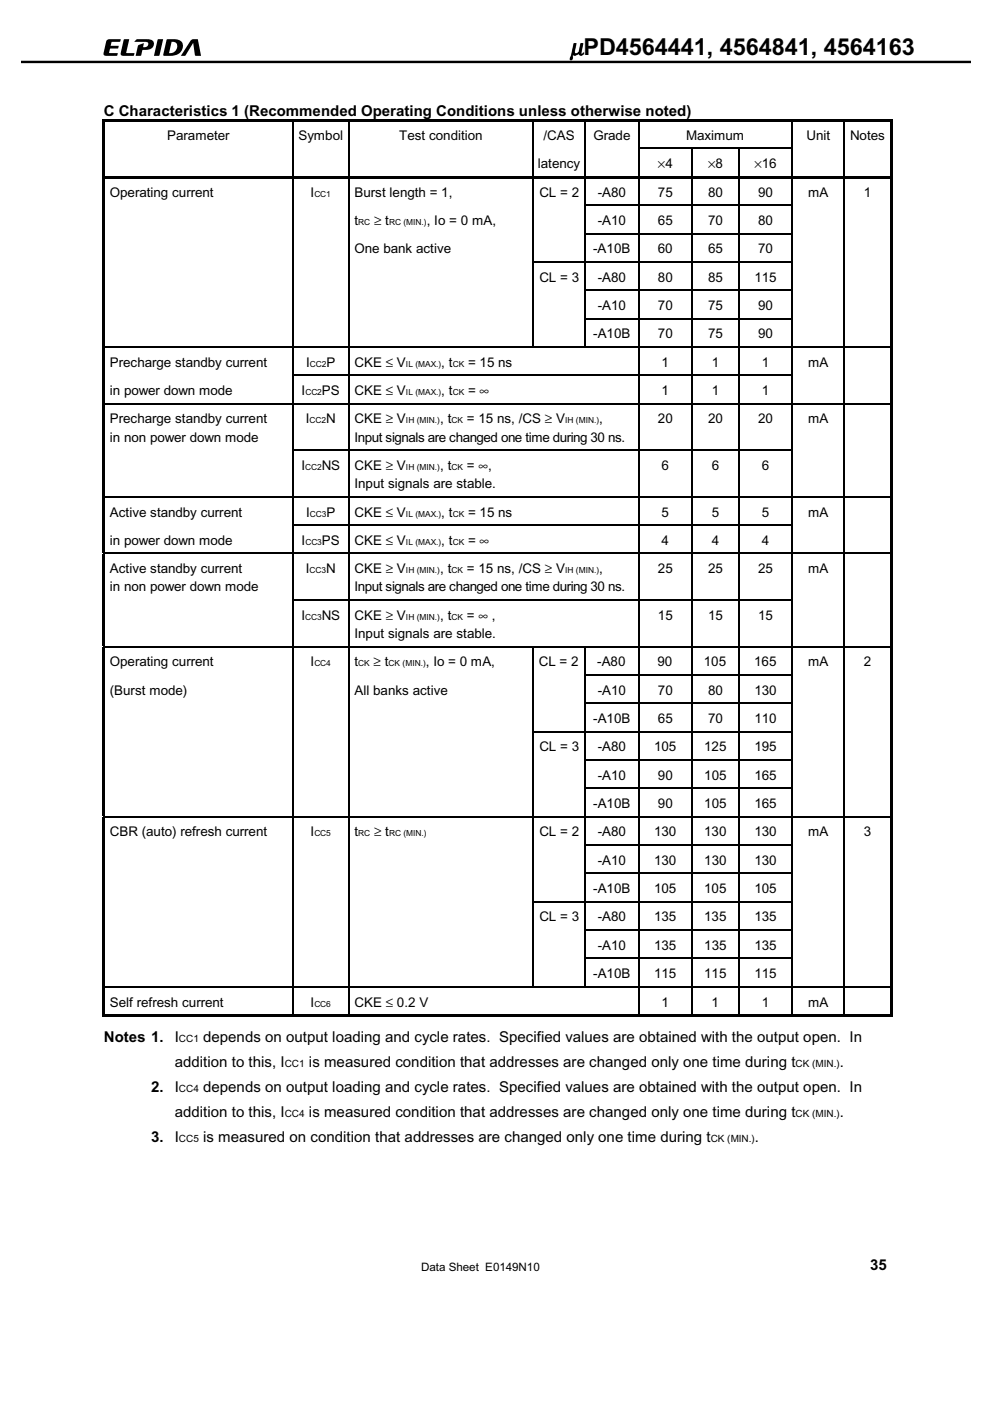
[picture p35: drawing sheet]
<svg xmlns="http://www.w3.org/2000/svg" width="210mm" height="297mm" viewBox="0 0 210 297" stroke-linecap="round" stroke-linejoin="round" font-family="sans-serif">
<defs><g id="words">
<text font-size="5.1" x="121" y="11.6">µPD4564441, 4564841, 4564163</text>
<g font-size="3.2">
<text x="22" y="24.6">C Characteristics 1 (Recommended Operating Conditions unless otherwise noted)</text>
<text x="22" y="220.9">Notes 1.</text>
<text x="37.1" y="220.9">I</text>
<text x="43.1" y="220.9">depends on output loading and cycle rates. Specified values are obtained with the output open. In</text>
<text x="37.1" y="226.3">addition to this, I</text>
<text x="65.5" y="226.3">is measured condition that addresses are changed only one time during t</text>
<text x="178.1" y="226.3">.</text>
<text x="32" y="231.5">2.</text>
<text x="37.1" y="231.5">I</text>
<text x="43.1" y="231.5">depends on output loading and cycle rates. Specified values are obtained with the output open. In</text>
<text x="37.1" y="236.9">addition to this, I</text>
<text x="65.5" y="236.9">is measured condition that addresses are changed only one time during t</text>
<text x="178.1" y="236.9">.</text>
<text x="32" y="242.1">3.</text>
<text x="37.1" y="242.1">I</text>
<text x="43.1" y="242.1">is measured on condition that addresses are changed only one time during t</text>
<text x="160.1" y="242.1">.</text>
<text x="184.5" y="269.4">35</text>
</g>
<g font-size="2.8">
<text x="35.4" y="29.8">Parameter</text>
<text x="63.3" y="29.8">Symbol</text>
<text x="84.6" y="29.8">Test condition</text>
<text x="115.2" y="29.8">/CAS</text>
<text x="125.8" y="29.8">Grade</text>
<text x="145.5" y="29.8">Maximum</text>
<text x="171" y="29.8">Unit</text>
<text x="180.2" y="29.8">Notes</text>
<text x="114.1" y="35.6">latency</text>
<text x="139.5" y="35.6">×4</text>
<text x="150.1" y="35.6">×8</text>
<text x="159.9" y="35.6">×16</text>
<text x="23.3" y="41.8">Operating current</text>
<text x="65.8" y="41.8">I</text>
<text x="75.2" y="41.8">Burst length = 1,</text>
<text x="114.4" y="41.8">CL = 2</text>
<text x="126.8" y="41.8">-A80</text>
<text x="139.5" y="41.8">75</text>
<text x="150.1" y="41.8">80</text>
<text x="160.8" y="41.8">90</text>
<text x="171.3" y="41.8">mA</text>
<text x="183.2" y="41.8">1</text>
<text x="75.2" y="47.7">t</text>
<text x="79.3" y="47.7">≥ t</text>
<text x="90.5" y="47.7">, Io = 0 mA,</text>
<text x="126.8" y="47.7">-A10</text>
<text x="139.5" y="47.7">65</text>
<text x="150.1" y="47.7">70</text>
<text x="160.8" y="47.7">80</text>
<text x="75.2" y="53.7">One bank active</text>
<text x="125.8" y="53.7">-A10B</text>
<text x="139.5" y="53.7">60</text>
<text x="150.1" y="53.7">65</text>
<text x="160.8" y="53.7">70</text>
<text x="114.4" y="59.7">CL = 3</text>
<text x="126.8" y="59.7">-A80</text>
<text x="139.5" y="59.7">80</text>
<text x="150.1" y="59.7">85</text>
<text x="159.9" y="59.7">115</text>
<text x="126.8" y="65.7">-A10</text>
<text x="139.5" y="65.7">70</text>
<text x="150.1" y="65.7">75</text>
<text x="160.8" y="65.7">90</text>
<text x="125.8" y="71.8">-A10B</text>
<text x="139.5" y="71.8">70</text>
<text x="150.1" y="71.8">75</text>
<text x="160.8" y="71.8">90</text>
<text x="23.3" y="77.8">Precharge standby current</text>
<text x="64.9" y="77.8">I</text>
<text x="69.2" y="77.8">P</text>
<text x="75.2" y="77.8">CKE ≤ V</text>
<text x="93.6" y="77.8">, t</text>
<text x="99.2" y="77.8">= 15 ns</text>
<text x="140.3" y="77.8">1</text>
<text x="150.9" y="77.8">1</text>
<text x="161.5" y="77.8">1</text>
<text x="171.3" y="77.8">mA</text>
<text x="23.3" y="83.8">in power down mode</text>
<text x="63.9" y="83.8">I</text>
<text x="68.3" y="83.8">PS</text>
<text x="75.2" y="83.8">CKE ≤ V</text>
<text x="93.6" y="83.8">, t</text>
<text x="99.2" y="83.8">= ∞</text>
<text x="140.3" y="83.8">1</text>
<text x="150.9" y="83.8">1</text>
<text x="161.5" y="83.8">1</text>
<text x="23.3" y="89.7">Precharge standby current</text>
<text x="64.8" y="89.7">I</text>
<text x="69.1" y="89.7">N</text>
<text x="75.2" y="89.7">CKE ≥ V</text>
<text x="93.3" y="89.7">, t</text>
<text x="99" y="89.7">= 15 ns, /CS ≥ V</text>
<text x="127.1" y="89.7">,</text>
<text x="139.5" y="89.7">20</text>
<text x="150.1" y="89.7">20</text>
<text x="160.8" y="89.7">20</text>
<text x="171.3" y="89.7">mA</text>
<text x="23.3" y="93.6">in non power down mode</text>
<text x="75.2" y="93.6">Input signals are changed one time during 30 ns.</text>
<text x="63.9" y="99.6">I</text>
<text x="68.2" y="99.6">NS</text>
<text x="75.2" y="99.6">CKE ≥ V</text>
<text x="93.3" y="99.6">, t</text>
<text x="99" y="99.6">= ∞,</text>
<text x="140.3" y="99.6">6</text>
<text x="150.9" y="99.6">6</text>
<text x="161.5" y="99.6">6</text>
<text x="75.2" y="103.5">Input signals are stable.</text>
<text x="23.3" y="109.5">Active standby current</text>
<text x="64.9" y="109.5">I</text>
<text x="69.2" y="109.5">P</text>
<text x="75.2" y="109.5">CKE ≤ V</text>
<text x="93.6" y="109.5">, t</text>
<text x="99.2" y="109.5">= 15 ns</text>
<text x="140.3" y="109.5">5</text>
<text x="150.9" y="109.5">5</text>
<text x="161.5" y="109.5">5</text>
<text x="171.3" y="109.5">mA</text>
<text x="23.3" y="115.5">in power down mode</text>
<text x="63.9" y="115.5">I</text>
<text x="68.3" y="115.5">PS</text>
<text x="75.2" y="115.5">CKE ≤ V</text>
<text x="93.6" y="115.5">, t</text>
<text x="99.2" y="115.5">= ∞</text>
<text x="140.3" y="115.5">4</text>
<text x="150.9" y="115.5">4</text>
<text x="161.5" y="115.5">4</text>
<text x="23.3" y="121.5">Active standby current</text>
<text x="23.3" y="125.4">in non power down mode</text>
<text x="64.8" y="121.5">I</text>
<text x="69.1" y="121.5">N</text>
<text x="75.2" y="121.5">CKE ≥ V</text>
<text x="75.2" y="125.4">Input signals are changed one time during 30 ns.</text>
<text x="93.3" y="121.5">, t</text>
<text x="99" y="121.5">= 15 ns, /CS ≥ V</text>
<text x="127.1" y="121.5">,</text>
<text x="139.5" y="121.5">25</text>
<text x="150.1" y="121.5">25</text>
<text x="160.8" y="121.5">25</text>
<text x="171.3" y="121.5">mA</text>
<text x="63.9" y="131.4">I</text>
<text x="68.2" y="131.4">NS</text>
<text x="75.2" y="131.4">CKE ≥ V</text>
<text x="93.3" y="131.4">, t</text>
<text x="99" y="131.4">= ∞ ,</text>
<text x="139.5" y="131.4">15</text>
<text x="150.1" y="131.4">15</text>
<text x="160.8" y="131.4">15</text>
<text x="75.2" y="135.3">Input signals are stable.</text>
<text x="23.3" y="141.3">Operating current</text>
<text x="65.8" y="141.3">I</text>
<text x="75.2" y="141.3">t</text>
<text x="79.2" y="141.3">≥ t</text>
<text x="90.3" y="141.3">, Io = 0 mA,</text>
<text x="114.3" y="141.3">CL = 2</text>
<text x="126.6" y="141.3">-A80</text>
<text x="139.4" y="141.3">90</text>
<text x="149.2" y="141.3">105</text>
<text x="159.9" y="141.3">165</text>
<text x="171.3" y="141.3">mA</text>
<text x="183.1" y="141.3">2</text>
<text x="23.3" y="147.3">(Burst mode)</text>
<text x="75.2" y="147.3">All banks active</text>
<text x="126.8" y="147.3">-A10</text>
<text x="139.5" y="147.3">70</text>
<text x="150.1" y="147.3">80</text>
<text x="160" y="147.3">130</text>
<text x="125.8" y="153.3">-A10B</text>
<text x="139.5" y="153.3">65</text>
<text x="150.1" y="153.3">70</text>
<text x="159.9" y="153.3">110</text>
<text x="114.4" y="159.3">CL = 3</text>
<text x="126.8" y="159.3">-A80</text>
<text x="138.7" y="159.3">105</text>
<text x="149.3" y="159.3">125</text>
<text x="159.9" y="159.3">195</text>
<text x="126.8" y="165.3">-A10</text>
<text x="139.5" y="165.3">90</text>
<text x="149.3" y="165.3">105</text>
<text x="159.9" y="165.3">165</text>
<text x="125.8" y="171.3">-A10B</text>
<text x="139.5" y="171.3">90</text>
<text x="149.3" y="171.3">105</text>
<text x="159.9" y="171.3">165</text>
<text x="23.3" y="177.3">CBR (auto) refresh current</text>
<text x="65.8" y="177.3">I</text>
<text x="75.2" y="177.3">t</text>
<text x="79.3" y="177.3">≥ t</text>
<text x="114.4" y="177.3">CL = 2</text>
<text x="126.8" y="177.3">-A80</text>
<text x="138.7" y="177.3">130</text>
<text x="149.3" y="177.3">130</text>
<text x="159.9" y="177.3">130</text>
<text x="171.3" y="177.3">mA</text>
<text x="183.1" y="177.3">3</text>
<text x="126.8" y="183.3">-A10</text>
<text x="138.7" y="183.3">130</text>
<text x="149.3" y="183.3">130</text>
<text x="159.9" y="183.3">130</text>
<text x="125.8" y="189.4">-A10B</text>
<text x="138.7" y="189.4">105</text>
<text x="149.3" y="189.4">105</text>
<text x="159.9" y="189.4">105</text>
<text x="114.4" y="195.4">CL = 3</text>
<text x="126.8" y="195.4">-A80</text>
<text x="138.7" y="195.4">135</text>
<text x="149.3" y="195.4">135</text>
<text x="159.9" y="195.4">135</text>
<text x="126.8" y="201.4">-A10</text>
<text x="138.7" y="201.4">135</text>
<text x="149.3" y="201.4">135</text>
<text x="159.9" y="201.4">135</text>
<text x="125.8" y="207.4">-A10B</text>
<text x="138.7" y="207.4">115</text>
<text x="149.3" y="207.4">115</text>
<text x="159.9" y="207.4">115</text>
<text x="23.3" y="213.4">Self refresh current</text>
<text x="65.8" y="213.4">I</text>
<text x="75.2" y="213.4">CKE ≤ 0.2 V</text>
<text x="140.3" y="213.4">1</text>
<text x="150.9" y="213.4">1</text>
<text x="161.5" y="213.4">1</text>
<text x="171.3" y="213.4">mA</text>
</g>
<text font-size="2.5" x="89.3" y="269.6">Data Sheet E0149N10</text>
<g font-size="2.1">
<text x="37.9" y="220.9">CC1</text>
<text x="60.4" y="226.3">CC1</text>
<text x="168.7" y="226.3">CK (MIN.)</text>
<text x="37.9" y="231.5">CC4</text>
<text x="60.4" y="236.9">CC4</text>
<text x="168.7" y="236.9">CK (MIN.)</text>
<text x="37.9" y="242.1">CC5</text>
<text x="150.7" y="242.1">CK (MIN.)</text>
</g>
<g font-size="1.8">
<text x="66.6" y="41.8">CC1</text>
<text x="76" y="47.7">RC</text>
<text x="82.5" y="47.7">RC (MIN.)</text>
<text x="65.7" y="77.8">CC2</text>
<text x="86.1" y="77.8">IL (MAX.)</text>
<text x="96" y="77.8">CK</text>
<text x="64.7" y="83.8">CC2</text>
<text x="86.1" y="83.8">IL (MAX.)</text>
<text x="96" y="83.8">CK</text>
<text x="65.6" y="89.7">CC2</text>
<text x="86.1" y="89.7">IH (MIN.)</text>
<text x="95.7" y="89.7">CK</text>
<text x="119.8" y="89.7">IH (MIN.)</text>
<text x="64.7" y="99.6">CC2</text>
<text x="86.1" y="99.6">IH (MIN.)</text>
<text x="95.7" y="99.6">CK</text>
<text x="65.7" y="109.5">CC3</text>
<text x="86.1" y="109.5">IL (MAX.)</text>
<text x="96" y="109.5">CK</text>
<text x="64.7" y="115.5">CC3</text>
<text x="86.1" y="115.5">IL (MAX.)</text>
<text x="96" y="115.5">CK</text>
<text x="65.6" y="121.5">CC3</text>
<text x="86.1" y="121.5">IH (MIN.)</text>
<text x="95.7" y="121.5">CK</text>
<text x="119.8" y="121.5">IH (MIN.)</text>
<text x="64.7" y="131.4">CC3</text>
<text x="86.1" y="131.4">IH (MIN.)</text>
<text x="95.7" y="131.4">CK</text>
<text x="66.6" y="141.3">CC4</text>
<text x="76" y="141.3">CK</text>
<text x="82.4" y="141.3">CK (MIN.)</text>
<text x="66.6" y="177.3">CC5</text>
<text x="76" y="177.3">RC</text>
<text x="82.5" y="177.3">RC (MIN.)</text>
<text x="66.6" y="213.4">CC6</text>
</g>
</g></defs>
<path d="M4.5 13.1h201.2" fill="none" stroke="#000" stroke-width=".52"/>
<g fill="#000">
<path d="M22.6 8.6l.6-.3h2.4l-.3 .6h-1.6l-.2 .8h1.7l-.1 .5-.2 .1h-1.6l-.2 .8 .1 .2h1.8l-.2 .5h-2a.63 .63 0 0 1-.8-.2 .63 .63 0 0 1 .1-.8zM26.3 8.4l1.1-.1-.6 2.9 1.7 .1-.1 .5h-2.2l-.5-.1-.1-.4zM28.8 8.5l.4-.2a5.7 5.7 0 0 1 3 .2 1.14 1.14 0 0 1 .3 1.3 1.14 1.14 0 0 1-1.1 .7l-1.2 .1-.3 1.2h-1.1l.5-2.2 1.2-.5-.2 .9a.72 .72 0 0 0 .9-.2 .72 .72 0 0 0 0-.9h-2.7zM33.5 8.4l1.1-.1-.8 3.4-.2 .1h-1zM40.5 8.5l.5-.2h.9l.7 3.5h-1.2l-.4-2.7-1.6 2.6-1.1 .1zM21.8 25.3h.5v.6h-.5zM21.8 25.9h.5v5.4h-.5zM21.8 31.3h.5v.3h-.5zM21.8 31.6h.5v5.8h-.5zM21.8 37.4h.5v.5h-.5zM22.3 25.3h39.6v.5h-39.6zM22.3 37.4h39.6v.5h-39.6z"/>
<path d="M61.9 25.8l.3 .1zM61.9 25.3h12v.5h-12zM61.9 31.3h.3v.3h-.3zM61.9 37.9h.3zM61.9 37.4h12v.5h-12zM73.9 25.8l.2 .1zM73.9 25.3h39v.5h-39zM73.9 31.3h.2v.3h-.2zM73.9 37.9h.2zM73.9 37.4h39v.5h-39zM112.9 25.8l.3 .1zM112.9 25.3h11v.5h-11z"/>
<path d="M112.9 31.3h.3v.3h-.3zM112.9 37.9h.3zM112.9 37.4h11v.5h-11zM123.9 25.8l.3 .1zM123.9 25.3h11.4v.5h-11.4zM123.9 31.3h.3v.3h-.3zM123.9 37.9h.3zM123.9 37.4h11.4v.5h-11.4zM135.3 25.8l.3 .1zM135.3 25.3h32.6v.5h-32.6zM135.3 37.9h.3zM135.3 37.4h11.3v.5h-11.3z"/>
<path d="M146.6 37.9h.2zM146.6 37.4h10v.5h-10zM156.6 37.9h.2zM156.6 37.4h11.3v.5h-11.3zM167.9 25.8l.2 .1zM167.9 25.3h11v.5h-11zM167.9 37.9h.2zM167.9 37.4h11v.5h-11zM178.9 25.8l.2 .1zM178.9 25.3h9.8v.5h-9.8zM178.9 31.3h.2v.3h-.2zM178.9 37.9h.2z"/>
<path d="M178.9 37.4h9.8v.5h-9.8zM188.7 25.3h.5v.6h-.5zM188.7 25.9h.5v5.4h-.5zM188.7 31.3h.5v.3h-.5zM188.7 31.6h.5v5.8h-.5zM188.7 37.4h.5v.5h-.5zM21.8 37.9h.5v5.5h-.5zM21.8 43.4h.5v.2h-.5zM21.8 43.6h.5v5.8h-.5zM21.8 49.4h.5v.3h-.5zM21.8 49.7h.5v5.7h-.5zM21.8 55.4h.5v.3h-.5z"/>
<path d="M61.9 43.4h.3v.2h-.3zM61.9 49.4h.3v.3h-.3zM61.9 55.4h.3v.3h-.3zM73.9 43.4h.2v.2h-.2zM73.9 49.4h.2v.3h-.2zM73.9 55.4h.2v.3h-.2zM112.9 43.4h.3v.2h-.3zM112.9 49.4h.3v.3h-.3zM178.9 43.4h.2v.2h-.2zM178.9 49.4h.2v.3h-.2zM178.9 55.4h.2v.3h-.2zM188.7 37.9h.5v5.5h-.5z"/>
<path d="M188.7 43.4h.5v.2h-.5zM188.7 43.6h.5v5.8h-.5zM188.7 49.4h.5v.3h-.5zM188.7 49.7h.5v5.7h-.5zM188.7 55.4h.5v.3h-.5zM21.8 55.7h.5v5.7h-.5zM21.8 61.4h.5v.3h-.5zM21.8 61.7h.5v5.7h-.5zM21.8 67.4h.5v.3h-.5zM21.8 67.7h.5v5.7h-.5zM21.8 73.7h.5v5.8h-.5zM21.8 79.5h.5v.2h-.5z"/>
<path d="M61.9 61.4h.3v.3h-.3zM61.9 67.4h.3v.3h-.3zM73.9 61.4h.2v.3h-.2zM73.9 67.4h.2v.3h-.2zM112.9 61.4h.3v.3h-.3zM112.9 67.4h.3v.3h-.3zM178.9 61.4h.2v.3h-.2zM178.9 67.4h.2v.3h-.2zM178.9 79.5h.2v.2h-.2zM188.7 55.7h.5v5.7h-.5zM188.7 61.4h.5v.3h-.5zM188.7 61.7h.5v5.7h-.5z"/>
<path d="M188.7 67.4h.5v.3h-.5zM188.7 67.7h.5v5.7h-.5zM188.7 73.7h.5v5.8h-.5zM188.7 79.5h.5v.2h-.5zM21.8 79.7h.5v5.8h-.5zM21.8 85.7h.5v9.6h-.5zM21.8 95.3h.5v.3h-.5zM178.9 95.3h.2v.3h-.2zM188.7 79.7h.5v5.8h-.5zM188.7 85.7h.5v9.6h-.5zM188.7 95.3h.5v.3h-.5zM21.8 95.6h.5v9.6h-.5z"/>
<path d="M21.8 105.5h.5v5.7h-.5zM21.8 111.2h.5v.3h-.5zM21.8 111.5h.5v5.7h-.5zM178.9 111.2h.2v.3h-.2zM188.7 95.6h.5v9.6h-.5zM188.7 105.5h.5v5.7h-.5zM188.7 111.2h.5v.3h-.5zM188.7 111.5h.5v5.7h-.5zM21.8 117.5h.5v9.6h-.5zM21.8 127.1h.5v.2h-.5zM21.8 127.3h.5v9.6h-.5zM178.9 127.1h.2v.2h-.2z"/>
<path d="M188.7 117.5h.5v9.6h-.5zM188.7 127.1h.5v.2h-.5zM188.7 127.3h.5v9.6h-.5zM21.8 137.2h.5v5.8h-.5zM21.8 143h.5v.2h-.5zM21.8 143.2h.5v5.8h-.5zM21.8 149h.5v.2h-.5zM21.8 149.2h.5v5.8h-.5zM21.8 155h.5v.2h-.5zM61.9 143h.3v.2h-.3zM61.9 149h.3v.2h-.3zM61.9 155h.3v.2h-.3z"/>
<path d="M73.9 143h.2v.2h-.2zM73.9 149h.2v.2h-.2zM73.9 155h.2v.2h-.2zM112.9 143h.3v.2h-.3zM112.9 149h.3v.2h-.3zM178.9 143h.2v.2h-.2zM178.9 149h.2v.2h-.2zM178.9 155h.2v.2h-.2zM188.7 137.2h.5v5.8h-.5zM188.7 143h.5v.2h-.5zM188.7 143.2h.5v5.8h-.5zM188.7 149h.5v.2h-.5z"/>
<path d="M188.7 149.2h.5v5.8h-.5zM188.7 155h.5v.2h-.5zM21.8 155.2h.5v5.8h-.5zM21.8 161h.5v.2h-.5zM21.8 161.2h.5v5.8h-.5zM21.8 167h.5v.3h-.5zM21.8 167.3h.5v5.7h-.5zM21.8 173.3h.5v5.7h-.5zM21.8 179h.5v.3h-.5zM61.9 161h.3v.2h-.3zM61.9 167h.3v.3h-.3zM61.9 179h.3v.3h-.3z"/>
<path d="M73.9 161h.2v.2h-.2zM73.9 167h.2v.3h-.2zM73.9 179h.2v.3h-.2zM112.9 161h.3v.2h-.3zM112.9 167h.3v.3h-.3zM112.9 179h.3v.3h-.3zM178.9 161h.2v.2h-.2zM178.9 167h.2v.3h-.2zM178.9 179h.2v.3h-.2zM188.7 155.2h.5v5.8h-.5zM188.7 161h.5v.2h-.5zM188.7 161.2h.5v5.8h-.5z"/>
<path d="M188.7 167h.5v.3h-.5zM188.7 167.3h.5v5.7h-.5zM188.7 173.3h.5v5.7h-.5zM188.7 179h.5v.3h-.5zM21.8 179.3h.5v5.7h-.5zM21.8 185h.5v.3h-.5zM21.8 185.3h.5v5.8h-.5zM21.8 191.1h.5v.2h-.5zM21.8 191.3h.5v5.8h-.5zM21.8 197.1h.5v.2h-.5zM61.9 185h.3v.3h-.3zM61.9 191.1h.3v.2h-.3z"/>
<path d="M61.9 197.1h.3v.2h-.3zM73.9 185h.2v.3h-.2zM73.9 191.1h.2v.2h-.2zM73.9 197.1h.2v.2h-.2zM112.9 185h.3v.3h-.3zM112.9 197.1h.3v.2h-.3zM178.9 185h.2v.3h-.2zM178.9 191.1h.2v.2h-.2zM178.9 197.1h.2v.2h-.2zM188.7 179.3h.5v5.7h-.5zM188.7 185h.5v.3h-.5zM188.7 185.3h.5v5.8h-.5z"/>
<path d="M188.7 191.1h.5v.2h-.5zM188.7 191.3h.5v5.8h-.5zM188.7 197.1h.5v.2h-.5zM21.8 197.3h.5v5.8h-.5zM21.8 203.1h.5v.2h-.5zM21.8 203.3h.5v5.8h-.5zM21.8 209.3h.5v6.3h-.5zM22.3 215.1h39.6v.5h-39.6zM61.9 203.1h.3v.2h-.3zM61.9 215.1h12v.5h-12zM73.9 203.1h.2v.2h-.2zM73.9 215.1h61.4v.5h-61.4z"/>
<path d="M112.9 203.1h.3v.2h-.3zM135.3 215.1h11.3v.5h-11.3zM146.6 215.1h10v.5h-10zM156.6 215.1h11.3v.5h-11.3zM167.9 215.1h11v.5h-11zM178.9 203.1h.2v.2h-.2zM178.9 215.1h9.8v.5h-9.8zM188.7 197.3h.5v5.8h-.5zM188.7 203.1h.5v.2h-.5zM188.7 203.3h.5v5.8h-.5zM188.7 209.3h.5v6.3h-.5z"/>
<path d="M35.4 8.3l-.8 3.4 .2 .1h1.3a2.11 2.11 0 0 0 2.2-.7 2.11 2.11 0 0 0 .2-2.2l-.5-.4-.7-.2zM36.4 8.9a1 1 0 0 1 1.1 .4 1 1 0 0 1-.1 1.2 1.49 1.49 0 0 1-1.6 .8z"/>
</g>
<g fill="none" stroke="#000" stroke-width=".25">
<path d="M62 25.9v5.4M62 31.6v5.8M62 37.9v5.5M74 25.9v5.4M74 31.6v5.8M74 37.9v5.5M113 25.9v5.4M113 31.6v5.8M113 37.9v5.5M124.1 25.9v5.4M124.1 31.6v5.8M124.1 37.9v5.5"/>
<path d="M135.3 31.5h32.8M135.4 25.9v5.4M135.4 31.6v5.8M135.4 37.9v5.5M146.7 31.6v5.8M146.7 37.9v5.5M156.7 31.6v5.8M156.7 37.9v5.5M168 25.9v5.4M168 31.6v5.8M168 37.9v5.5M179 25.9v5.4"/>
<path d="M179 31.6v5.8M179 37.9v5.5M62 43.6v5.8M62 49.7v5.7M62 55.7v5.7M74 43.6v5.8M74 49.7v5.7M74 55.7v5.7M112.9 55.5h55.2M113 43.6v5.8M113 49.7v5.7M113 55.7v5.7"/>
<path d="M123.9 43.5h44.2M123.9 49.5h44.2M124.1 43.6v5.8M124.1 49.7v5.7M124.1 55.7v5.7M135.4 43.6v5.8M135.4 49.7v5.7M135.4 55.7v5.7M146.7 43.6v5.8M146.7 49.7v5.7M146.7 55.7v5.7M156.7 43.6v5.8"/>
<path d="M156.7 49.7v5.7M156.7 55.7v5.7M168 43.6v5.8M168 49.7v5.7M168 55.7v5.7M179 43.6v5.8M179 49.7v5.7M179 55.7v5.7M21.8 73.6h167.4M61.9 79.6h106.2M62 61.7v5.7M62 67.7v5.7"/>
<path d="M62 73.7v5.8M62 79.7v5.8M74 61.7v5.7M74 67.7v5.7M74 73.7v5.8M74 79.7v5.8M113 61.7v5.7M113 67.7v5.7M123.9 61.6h44.2M123.9 67.6h44.2M124.1 61.7v5.7M124.1 67.7v5.7"/>
<path d="M135.4 61.7v5.7M135.4 67.7v5.7M135.4 73.7v5.8M135.4 79.7v5.8M146.7 61.7v5.7M146.7 67.7v5.7M146.7 73.7v5.8M146.7 79.7v5.8M156.7 61.7v5.7M156.7 67.7v5.7M156.7 73.7v5.8M156.7 79.7v5.8"/>
<path d="M168 61.7v5.7M168 67.7v5.7M168 73.7v5.8M168 79.7v5.8M179 61.7v5.7M179 67.7v5.7M179 73.7v5.8M179 79.7v5.8M21.8 85.6h167.4M61.9 95.5h106.2M62 85.7v9.6M62 95.6v9.6"/>
<path d="M74 85.7v9.6M74 95.6v9.6M135.4 85.7v9.6M135.4 95.6v9.6M146.7 85.7v9.6M146.7 95.6v9.6M156.7 85.7v9.6M156.7 95.6v9.6M168 85.7v9.6M168 95.6v9.6M179 85.7v9.6M179 95.6v9.6"/>
<path d="M21.8 105.3h167.4M21.8 117.3h167.4M61.9 111.3h106.2M62 105.5v5.7M62 111.5v5.7M62 117.5v9.6M74 105.5v5.7M74 111.5v5.7M74 117.5v9.6M135.4 105.5v5.7M135.4 111.5v5.7M135.4 117.5v9.6"/>
<path d="M146.7 105.5v5.7M146.7 111.5v5.7M146.7 117.5v9.6M156.7 105.5v5.7M156.7 111.5v5.7M156.7 117.5v9.6M168 105.5v5.7M168 111.5v5.7M168 117.5v9.6M179 105.5v5.7M179 111.5v5.7M179 117.5v9.6"/>
<path d="M21.8 137.1h167.4M61.9 127.2h106.2M62 127.3v9.6M62 137.2v5.8M74 127.3v9.6M74 137.2v5.8M113 137.2v5.8M124.1 137.2v5.8M135.4 127.3v9.6M135.4 137.2v5.8M146.7 127.3v9.6M146.7 137.2v5.8"/>
<path d="M156.7 127.3v9.6M156.7 137.2v5.8M168 127.3v9.6M168 137.2v5.8M179 127.3v9.6M179 137.2v5.8M62 143.2v5.8M62 149.2v5.8M62 155.2v5.8M74 143.2v5.8M74 149.2v5.8M74 155.2v5.8"/>
<path d="M112.9 155.1h55.2M113 143.2v5.8M113 149.2v5.8M113 155.2v5.8M123.9 143.1h44.2M123.9 149.1h44.2M124.1 143.2v5.8M124.1 149.2v5.8M124.1 155.2v5.8M135.4 143.2v5.8M135.4 149.2v5.8M135.4 155.2v5.8"/>
<path d="M146.7 143.2v5.8M146.7 149.2v5.8M146.7 155.2v5.8M156.7 143.2v5.8M156.7 149.2v5.8M156.7 155.2v5.8M168 143.2v5.8M168 149.2v5.8M168 155.2v5.8M179 143.2v5.8M179 149.2v5.8M179 155.2v5.8"/>
<path d="M21.8 173.1h167.4M62 161.2v5.8M62 167.3v5.7M62 173.3v5.7M62 179.3v5.7M74 161.2v5.8M74 167.3v5.7M74 173.3v5.7M74 179.3v5.7M113 161.2v5.8M113 167.3v5.7M113 173.3v5.7"/>
<path d="M113 179.3v5.7M123.9 161.1h44.2M123.9 167.1h44.2M123.9 179.2h44.2M124.1 161.2v5.8M124.1 167.3v5.7M124.1 173.3v5.7M124.1 179.3v5.7M135.4 161.2v5.8M135.4 167.3v5.7M135.4 173.3v5.7M135.4 179.3v5.7"/>
<path d="M146.7 161.2v5.8M146.7 167.3v5.7M146.7 173.3v5.7M146.7 179.3v5.7M156.7 161.2v5.8M156.7 167.3v5.7M156.7 173.3v5.7M156.7 179.3v5.7M168 161.2v5.8M168 167.3v5.7M168 173.3v5.7M168 179.3v5.7"/>
<path d="M179 161.2v5.8M179 167.3v5.7M179 173.3v5.7M179 179.3v5.7M62 185.3v5.8M62 191.3v5.8M62 197.3v5.8M74 185.3v5.8M74 191.3v5.8M74 197.3v5.8M112.9 191.2h55.2M113 185.3v5.8"/>
<path d="M113 191.3v5.8M113 197.3v5.8M123.9 185.2h44.2M123.9 197.2h44.2M124.1 185.3v5.8M124.1 191.3v5.8M124.1 197.3v5.8M135.4 185.3v5.8M135.4 191.3v5.8M135.4 197.3v5.8M146.7 185.3v5.8M146.7 191.3v5.8"/>
<path d="M146.7 197.3v5.8M156.7 185.3v5.8M156.7 191.3v5.8M156.7 197.3v5.8M168 185.3v5.8M168 191.3v5.8M168 197.3v5.8M179 185.3v5.8M179 191.3v5.8M179 197.3v5.8M21.8 209.2h167.4M62 203.3v5.8"/>
<path d="M62 209.3v5.8M74 203.3v5.8M74 209.3v5.8M113 203.3v5.8M123.9 203.2h44.2M124.1 203.3v5.8M135.4 203.3v5.8M135.4 209.3v5.8M146.7 203.3v5.8M146.7 209.3v5.8M156.7 203.3v5.8M156.7 209.3v5.8"/>
<path d="M168 203.3v5.8M168 209.3v5.8M179 203.3v5.8M179 209.3v5.8"/>
</g>
<use href="#words"/>
</svg>
